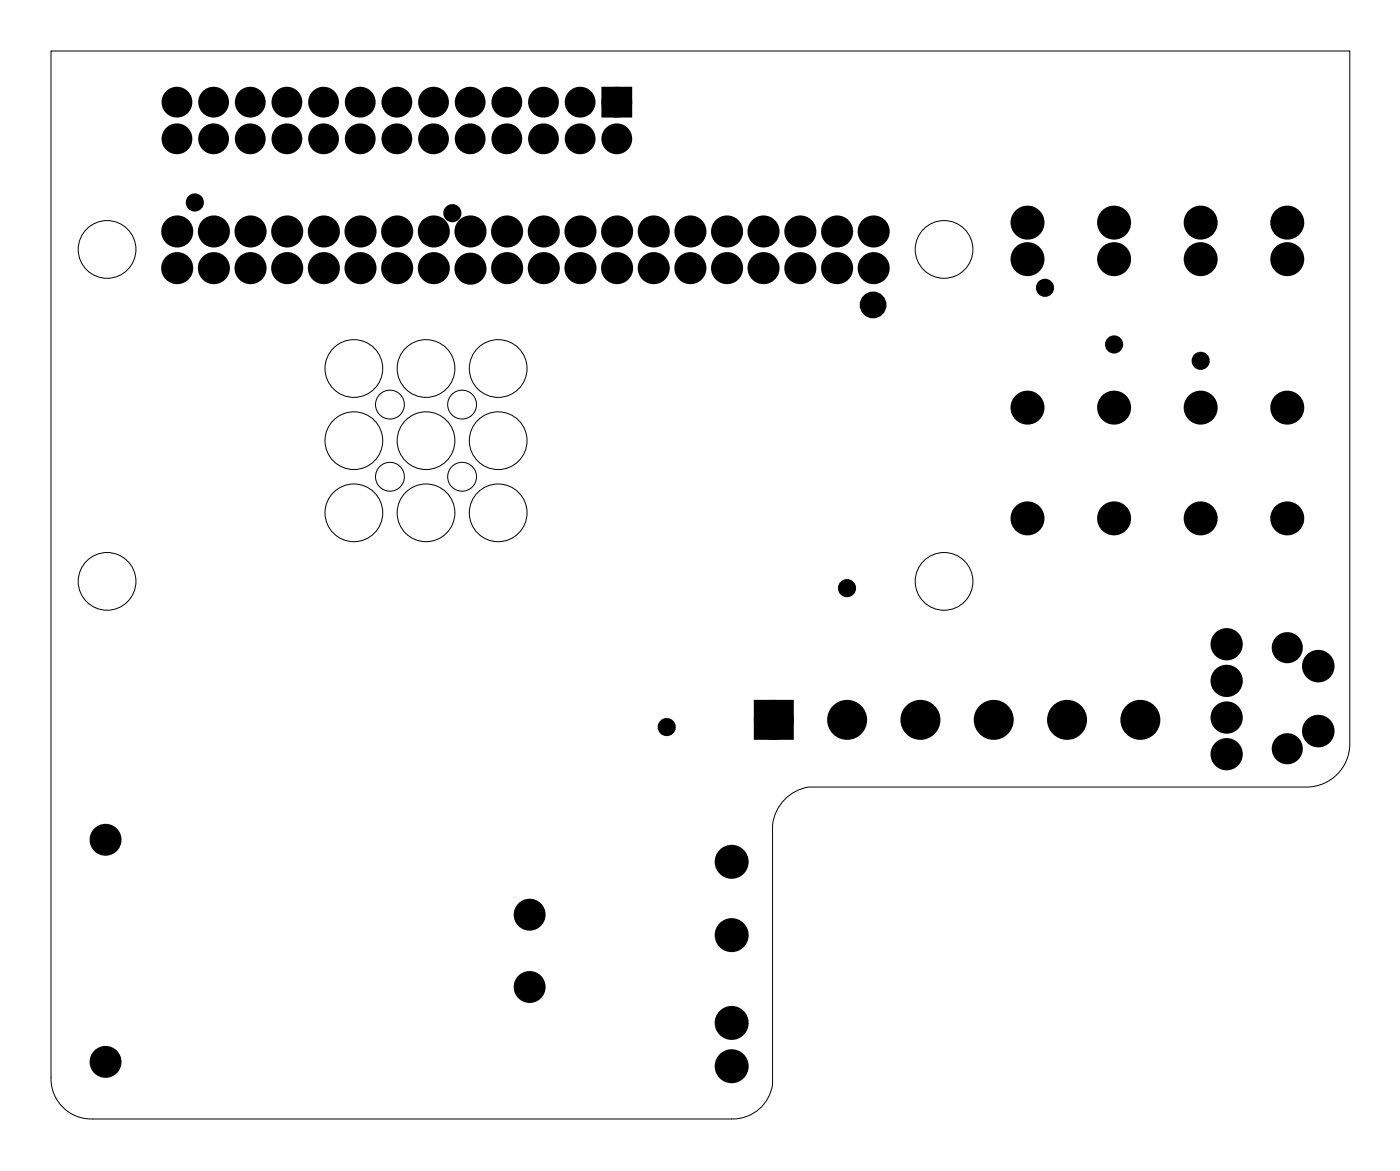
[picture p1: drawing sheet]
<svg xmlns="http://www.w3.org/2000/svg" width="97mm" height="81mm" viewBox="0 0 97 81" stroke-linecap="round" stroke-linejoin="round" font-family="sans-serif">
<g fill="none" stroke="#000" stroke-width=".07">
<path d="M3.5 3.5h90v48.1a3 3 0 0 1-2.9 2.9h-34.6a3 3 0 0 0-2.5 2.7v17.9a2.78 2.78 0 0 1-2.8 2.4h-44.3a2.78 2.78 0 0 1-2.9-2.8z"/>
<circle cx="7.4" cy="17.3" r="2"/>
<circle cx="65.4" cy="17.3" r="2"/>
<circle cx="24.5" cy="25.5" r="2"/>
<circle cx="24.5" cy="30.5" r="2"/>
<circle cx="24.5" cy="35.5" r="2"/>
<circle cx="27" cy="33" r="1"/>
<circle cx="27" cy="28" r="1"/>
<circle cx="29.5" cy="35.5" r="2"/>
<circle cx="29.5" cy="25.5" r="2"/>
<circle cx="29.5" cy="30.5" r="2"/>
<circle cx="32" cy="33" r="1"/>
<circle cx="32" cy="28" r="1"/>
<circle cx="34.5" cy="25.5" r="2"/>
<circle cx="34.5" cy="30.5" r="2"/>
<circle cx="34.5" cy="35.5" r="2"/>
<circle cx="7.4" cy="40.3" r="2"/>
<circle cx="65.4" cy="40.3" r="2"/>
</g>
<path d="M42 6.4h1.5v1.4h-1.5zM52.6 48.9h2v2h-2z" fill="#000"/>
<g fill="none" stroke="#000" stroke-width=".69" stroke-linecap="butt">
<path d="M42 6.4h1.5v1.4h-1.5z"/>
<circle cx="12.3" cy="9.6" r=".72"/>
<circle cx="12.3" cy="7.1" r=".72"/>
<circle cx="14.8" cy="9.6" r=".72"/>
<circle cx="14.8" cy="7.1" r=".72"/>
<circle cx="17.3" cy="9.6" r=".72"/>
<circle cx="17.3" cy="7.1" r=".72"/>
<circle cx="19.9" cy="9.6" r=".72"/>
<circle cx="19.9" cy="7.1" r=".72"/>
<circle cx="22.4" cy="9.6" r=".72"/>
<circle cx="22.4" cy="7.1" r=".72"/>
<circle cx="25" cy="9.6" r=".72"/>
<circle cx="25" cy="7.1" r=".72"/>
<circle cx="27.5" cy="9.6" r=".72"/>
<circle cx="27.5" cy="7.1" r=".72"/>
<circle cx="30" cy="9.6" r=".72"/>
<circle cx="30" cy="7.1" r=".72"/>
<circle cx="32.6" cy="9.6" r=".72"/>
<circle cx="32.6" cy="7.1" r=".72"/>
<circle cx="35.1" cy="9.6" r=".72"/>
<circle cx="35.1" cy="7.1" r=".72"/>
<circle cx="37.7" cy="9.6" r=".72"/>
<circle cx="37.7" cy="7.1" r=".72"/>
<circle cx="40.2" cy="9.6" r=".72"/>
<circle cx="40.2" cy="7.1" r=".72"/>
<circle cx="42.7" cy="9.6" r=".72"/>
<circle cx="42.7" cy="7.1" r=".72"/>
</g>
<g fill="#000">
<circle cx="12.3" cy="9.6" r=".72"/>
<circle cx="12.3" cy="7.1" r=".72"/>
<circle cx="12.3" cy="18.6" r=".74"/>
<circle cx="12.3" cy="16" r=".74"/>
<circle cx="13.5" cy="14" r=".35"/>
<circle cx="14.8" cy="9.6" r=".72"/>
<circle cx="14.8" cy="7.1" r=".72"/>
<circle cx="14.8" cy="16" r=".74"/>
<circle cx="14.8" cy="18.6" r=".74"/>
<circle cx="17.3" cy="9.6" r=".72"/>
<circle cx="17.3" cy="7.1" r=".72"/>
<circle cx="17.4" cy="16" r=".74"/>
<circle cx="17.4" cy="18.6" r=".74"/>
<circle cx="19.9" cy="9.6" r=".72"/>
<circle cx="19.9" cy="7.1" r=".72"/>
<circle cx="19.9" cy="16" r=".74"/>
<circle cx="19.9" cy="18.6" r=".74"/>
<circle cx="22.4" cy="9.6" r=".72"/>
<circle cx="22.4" cy="7.1" r=".72"/>
<circle cx="22.4" cy="16" r=".74"/>
<circle cx="22.4" cy="18.6" r=".74"/>
<circle cx="25" cy="9.6" r=".72"/>
<circle cx="25" cy="7.1" r=".72"/>
<circle cx="25" cy="16" r=".74"/>
<circle cx="25" cy="18.6" r=".74"/>
<circle cx="27.5" cy="9.6" r=".72"/>
<circle cx="27.5" cy="7.1" r=".72"/>
<circle cx="27.5" cy="18.6" r=".74"/>
<circle cx="27.5" cy="16" r=".74"/>
<circle cx="30" cy="9.6" r=".72"/>
<circle cx="30" cy="7.1" r=".72"/>
<circle cx="30.1" cy="18.6" r=".74"/>
<circle cx="30.1" cy="16" r=".74"/>
<circle cx="31.3" cy="14.8" r=".35"/>
<circle cx="32.6" cy="9.6" r=".72"/>
<circle cx="32.6" cy="7.1" r=".72"/>
<circle cx="32.6" cy="16" r=".74"/>
<circle cx="32.6" cy="18.6" r=".74"/>
<circle cx="35.1" cy="9.6" r=".72"/>
<circle cx="35.1" cy="7.1" r=".72"/>
<circle cx="35.1" cy="16" r=".74"/>
<circle cx="35.1" cy="18.6" r=".74"/>
<circle cx="37.7" cy="9.6" r=".72"/>
<circle cx="37.7" cy="7.1" r=".72"/>
<circle cx="37.7" cy="18.6" r=".74"/>
<circle cx="37.7" cy="16" r=".74"/>
<circle cx="40.2" cy="9.6" r=".72"/>
<circle cx="40.2" cy="7.1" r=".72"/>
<circle cx="40.2" cy="18.6" r=".74"/>
<circle cx="40.2" cy="16" r=".74"/>
<circle cx="42.7" cy="9.6" r=".72"/>
<circle cx="42.7" cy="7.1" r=".72"/>
<circle cx="42.8" cy="18.6" r=".74"/>
<circle cx="42.8" cy="16" r=".74"/>
<circle cx="45.3" cy="16" r=".74"/>
<circle cx="45.3" cy="18.6" r=".74"/>
<circle cx="47.8" cy="18.6" r=".74"/>
<circle cx="47.8" cy="16" r=".74"/>
<circle cx="50.4" cy="16" r=".74"/>
<circle cx="50.4" cy="18.6" r=".74"/>
<circle cx="52.9" cy="18.6" r=".74"/>
<circle cx="52.9" cy="16" r=".74"/>
<circle cx="55.5" cy="18.6" r=".74"/>
<circle cx="55.5" cy="16" r=".74"/>
<circle cx="58" cy="16" r=".74"/>
<circle cx="58" cy="18.6" r=".74"/>
<circle cx="60.5" cy="18.6" r=".74"/>
<circle cx="60.5" cy="16" r=".74"/>
<circle cx="71.2" cy="15.4" r=".8"/>
<circle cx="71.2" cy="18" r=".8"/>
<circle cx="72.4" cy="19.9" r=".35"/>
<circle cx="77.2" cy="18" r=".8"/>
<circle cx="77.2" cy="15.4" r=".8"/>
<circle cx="83.2" cy="18" r=".8"/>
<circle cx="83.2" cy="15.4" r=".8"/>
<circle cx="89.2" cy="15.4" r=".8"/>
<circle cx="89.2" cy="18" r=".8"/>
<circle cx="60.5" cy="21.1" r=".65"/>
<circle cx="71.2" cy="28.2" r=".8"/>
<circle cx="71.2" cy="35.9" r=".8"/>
<circle cx="77.2" cy="35.9" r=".8"/>
<circle cx="77.2" cy="23.9" r=".35"/>
<circle cx="77.2" cy="28.2" r=".8"/>
<circle cx="83.2" cy="28.2" r=".8"/>
<circle cx="83.2" cy="35.9" r=".8"/>
<circle cx="83.2" cy="25" r=".35"/>
<circle cx="89.2" cy="28.2" r=".8"/>
<circle cx="89.2" cy="35.9" r=".8"/>
<circle cx="7.3" cy="58.2" r=".72"/>
<circle cx="46.2" cy="50.4" r=".35"/>
<circle cx="50.7" cy="59.7" r=".9"/>
<circle cx="53.6" cy="49.9" r="1"/>
<circle cx="58.7" cy="40.8" r=".35"/>
<circle cx="58.7" cy="49.9" r="1"/>
<circle cx="63.8" cy="49.9" r="1"/>
<circle cx="68.9" cy="49.9" r="1"/>
<circle cx="73.9" cy="49.9" r="1"/>
<circle cx="79" cy="49.9" r="1"/>
<circle cx="85" cy="47.2" r=".74"/>
<circle cx="85" cy="44.6" r=".74"/>
<circle cx="85" cy="49.7" r=".74"/>
<circle cx="85" cy="52.3" r=".74"/>
<circle cx="89.2" cy="51.9" r=".85"/>
<circle cx="89.2" cy="44.9" r=".85"/>
<circle cx="91.4" cy="46.2" r=".75"/>
<circle cx="91.4" cy="50.7" r=".75"/>
<circle cx="7.3" cy="73.6" r=".72"/>
<circle cx="36.7" cy="68.4" r=".72"/>
<circle cx="36.7" cy="63.4" r=".72"/>
<circle cx="50.7" cy="73.9" r=".9"/>
<circle cx="50.7" cy="70.9" r=".9"/>
<circle cx="50.7" cy="64.8" r=".9"/>
</g>
<g fill="none" stroke="#000" stroke-width=".55">
<circle cx="13.5" cy="14" r=".35"/>
<circle cx="31.3" cy="14.8" r=".35"/>
<circle cx="72.4" cy="19.9" r=".35"/>
<circle cx="60.5" cy="21.1" r=".65"/>
<circle cx="77.2" cy="23.9" r=".35"/>
<circle cx="83.2" cy="25" r=".35"/>
<circle cx="46.2" cy="50.4" r=".35"/>
<circle cx="50.7" cy="59.7" r=".9"/>
<circle cx="58.7" cy="40.8" r=".35"/>
<circle cx="50.7" cy="64.8" r=".9"/>
<circle cx="50.7" cy="70.9" r=".9"/>
<circle cx="50.7" cy="73.9" r=".9"/>
</g>
<g fill="none" stroke="#000" stroke-width=".76" stroke-linecap="butt">
<path d="M52.6 48.9h2v2h-2z"/>
<circle cx="53.6" cy="49.9" r="1"/>
<circle cx="58.7" cy="49.9" r="1"/>
<circle cx="63.8" cy="49.9" r="1"/>
<circle cx="68.9" cy="49.9" r="1"/>
<circle cx="73.9" cy="49.9" r="1"/>
<circle cx="79" cy="49.9" r="1"/>
<circle cx="85" cy="47.2" r=".74"/>
<circle cx="85" cy="44.6" r=".74"/>
<circle cx="85" cy="52.3" r=".74"/>
<circle cx="85" cy="49.7" r=".74"/>
</g>
<g fill="none" stroke="#000" stroke-width=".75" stroke-linecap="butt">
<circle cx="12.3" cy="18.6" r=".74"/>
<circle cx="12.3" cy="16" r=".74"/>
<circle cx="14.8" cy="16" r=".74"/>
<circle cx="14.8" cy="18.6" r=".74"/>
<circle cx="17.4" cy="16" r=".74"/>
<circle cx="17.4" cy="18.6" r=".74"/>
<circle cx="19.9" cy="16" r=".74"/>
<circle cx="19.9" cy="18.6" r=".74"/>
<circle cx="22.4" cy="16" r=".74"/>
<circle cx="22.4" cy="18.6" r=".74"/>
<circle cx="25" cy="16" r=".74"/>
<circle cx="25" cy="18.6" r=".74"/>
<circle cx="27.5" cy="18.6" r=".74"/>
<circle cx="27.5" cy="16" r=".74"/>
<circle cx="30.1" cy="16" r=".74"/>
<circle cx="30.1" cy="18.6" r=".74"/>
<circle cx="32.6" cy="18.6" r=".74"/>
<circle cx="32.6" cy="16" r=".74"/>
<circle cx="35.1" cy="16" r=".74"/>
<circle cx="35.1" cy="18.6" r=".74"/>
<circle cx="37.7" cy="16" r=".74"/>
<circle cx="37.7" cy="18.6" r=".74"/>
<circle cx="40.2" cy="16" r=".74"/>
<circle cx="40.2" cy="18.6" r=".74"/>
<circle cx="42.8" cy="16" r=".74"/>
<circle cx="42.8" cy="18.6" r=".74"/>
<circle cx="45.3" cy="16" r=".74"/>
<circle cx="45.3" cy="18.6" r=".74"/>
<circle cx="47.8" cy="16" r=".74"/>
<circle cx="47.8" cy="18.6" r=".74"/>
<circle cx="50.4" cy="16" r=".74"/>
<circle cx="50.4" cy="18.6" r=".74"/>
<circle cx="52.9" cy="16" r=".74"/>
<circle cx="52.9" cy="18.6" r=".74"/>
<circle cx="55.5" cy="16" r=".74"/>
<circle cx="55.5" cy="18.6" r=".74"/>
<circle cx="58" cy="16" r=".74"/>
<circle cx="58" cy="18.6" r=".74"/>
<circle cx="60.5" cy="16" r=".74"/>
<circle cx="60.5" cy="18.6" r=".74"/>
<circle cx="71.2" cy="15.4" r=".8"/>
<circle cx="71.2" cy="18" r=".8"/>
<circle cx="77.2" cy="18" r=".8"/>
<circle cx="77.2" cy="15.4" r=".8"/>
<circle cx="83.2" cy="15.4" r=".8"/>
<circle cx="83.2" cy="18" r=".8"/>
<circle cx="89.2" cy="15.4" r=".8"/>
<circle cx="89.2" cy="18" r=".8"/>
<circle cx="71.2" cy="35.9" r=".8"/>
<circle cx="71.2" cy="28.2" r=".8"/>
<circle cx="77.2" cy="35.9" r=".8"/>
<circle cx="77.2" cy="28.2" r=".8"/>
<circle cx="83.2" cy="35.9" r=".8"/>
<circle cx="83.2" cy="28.2" r=".8"/>
<circle cx="89.2" cy="35.9" r=".8"/>
<circle cx="89.2" cy="28.2" r=".8"/>
<circle cx="91.4" cy="46.2" r=".75"/>
<circle cx="91.4" cy="50.7" r=".75"/>
</g>
<g fill="none" stroke="#000" stroke-width=".78" stroke-linecap="butt">
<circle cx="7.3" cy="58.2" r=".72"/>
<circle cx="7.3" cy="73.6" r=".72"/>
<circle cx="36.7" cy="68.4" r=".72"/>
<circle cx="36.7" cy="63.4" r=".72"/>
</g>
<g fill="none" stroke="#000" stroke-width=".45">
<circle cx="89.2" cy="51.9" r=".85"/>
<circle cx="89.2" cy="44.9" r=".85"/>
</g>
</svg>
